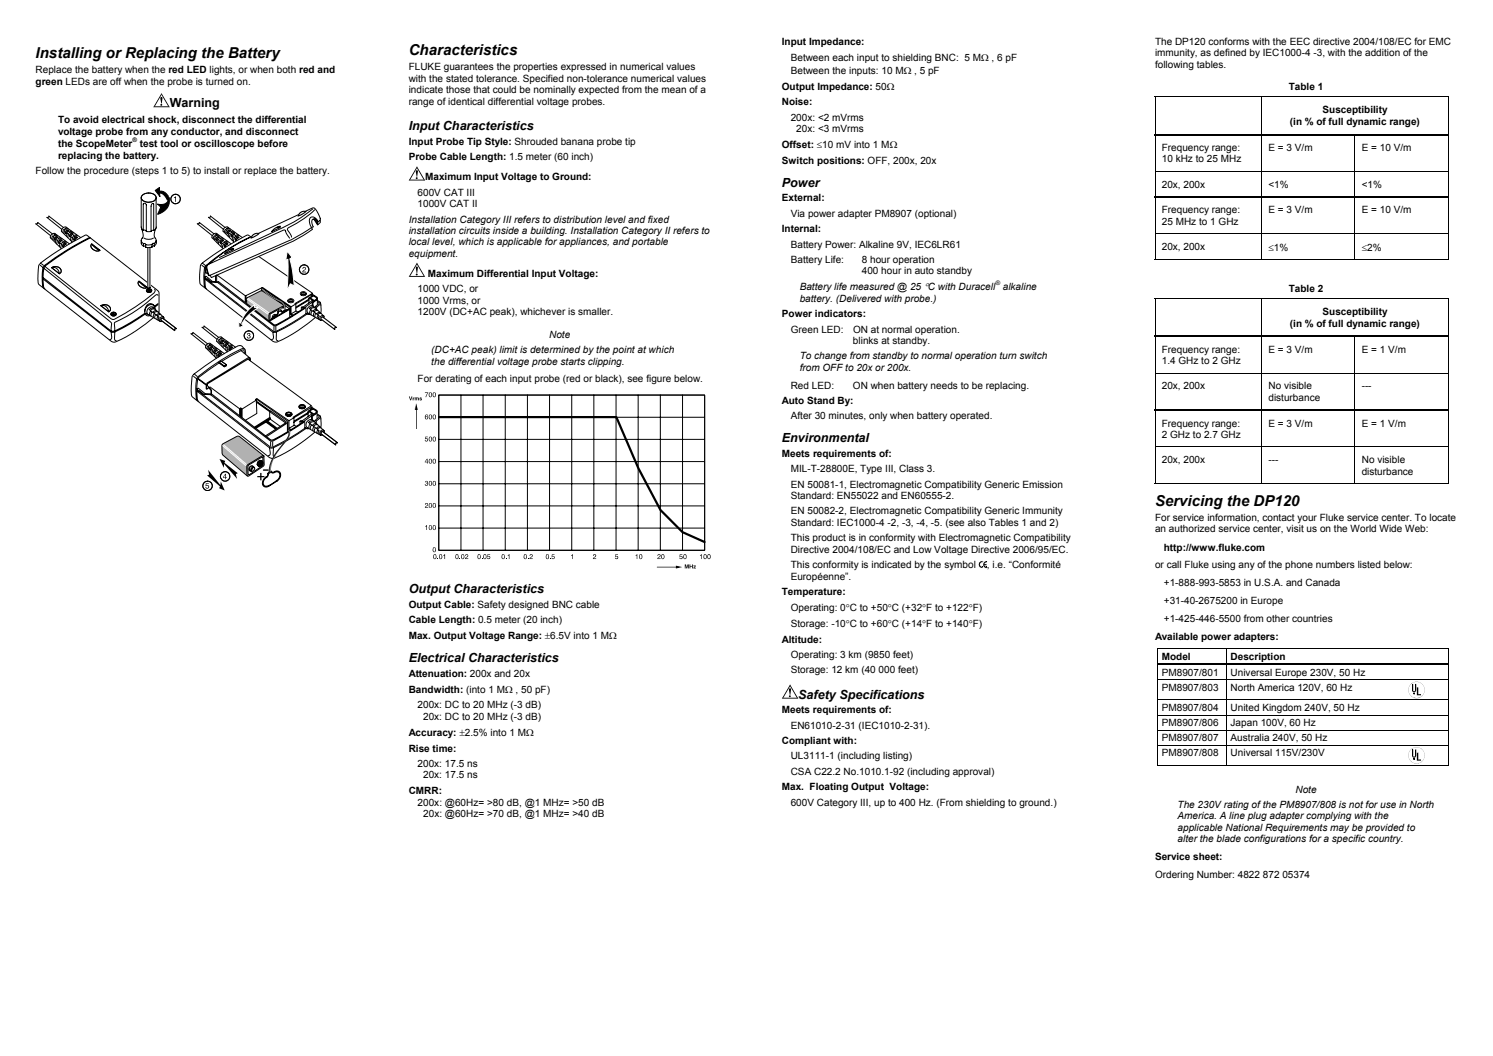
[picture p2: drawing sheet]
<svg xmlns="http://www.w3.org/2000/svg" width="420mm" height="297mm" viewBox="0 0 420 297" stroke-linecap="round" stroke-linejoin="round" font-family="sans-serif">
<defs><g id="words">
<g font-size="4.2">
<text x="10" y="16.2">Installing or Replacing the Battery</text>
<text x="115" y="15.5">Characteristics</text>
<text x="325" y="142.3">Servicing the DP120</text>
</g>
<g font-size="3.5">
<text x="47.8" y="30.2">Warning</text>
<text x="115" y="36.6">Input Characteristics</text>
<text x="220" y="52.5">Power</text>
<text x="220" y="124.5">Environmental</text>
<text x="115" y="166.8">Output Characteristics</text>
<text x="115" y="186.3">Electrical Characteristics</text>
<text x="224.7" y="196.5">Safety Specifications</text>
</g>
<g font-size="2.8">
<text x="220" y="12.7">Input Impedance:</text>
<text x="222.5" y="17.2">Between each input to shielding BNC: 5 MΩ , 6 pF</text>
<text x="325" y="12.6">The DP120 conforms with the EEC directive 2004/108/EC for EMC</text>
<text x="325" y="15.9">immunity, as defined by IEC1000-4 -3, with the addition of the</text>
<text x="10" y="20.5">Replace the battery when the red LED lights, or when both red and</text>
<text x="10" y="23.8">green LEDs are off when the probe is turned on.</text>
<text x="115" y="19.7">FLUKE guarantees the properties expressed in numerical values</text>
<text x="115" y="22.9">with the stated tolerance. Specified non-tolerance numerical values</text>
<text x="222.5" y="20.7">Between the inputs: 10 MΩ , 5 pF</text>
<text x="325" y="19.1">following tables.</text>
<text x="115" y="26.2">indicate those that could be nominally expected from the mean of a</text>
<text x="115" y="29.4">range of identical differential voltage probes.</text>
<text x="220" y="25.2">Output Impedance: 50Ω</text>
<text x="220" y="29.6">Noise:</text>
<text x="362.7" y="25.4">Table 1</text>
<text x="16.3" y="34.7">To avoid electrical shock, disconnect the differential</text>
<text x="222.5" y="33.9">200x: &lt;2 mVrms</text>
<text x="363" y="35.2">(in % of full dynamic range)</text>
<text x="372.2" y="31.9">Susceptibility</text>
<text x="16.3" y="38">voltage probe from any conductor, and disconnect</text>
<text x="16.3" y="41.3">the ScopeMeter</text>
<text x="39.4" y="41.3">test tool or oscilloscope before</text>
<text x="115" y="40.7">Input Probe Tip Style: Shrouded banana probe tip</text>
<text x="220" y="41.7">Offset: ≤10 mV into 1 MΩ</text>
<text x="224.1" y="37.1">20x: &lt;3 mVrms</text>
<text x="16.3" y="44.6">replacing the battery.</text>
<text x="115" y="45.1">Probe Cable Length: 1.5 meter (60 inch)</text>
<text x="220" y="46.1">Switch positions: OFF, 200x, 20x</text>
<text x="327" y="42.5">Frequency range:</text>
<text x="327" y="45.7">10 kHz to 25 MHz</text>
<text x="357" y="42.5">E = 3 V/m</text>
<text x="383.2" y="42.5">E = 10 V/m</text>
<text x="10" y="48.9">Follow the procedure (steps 1 to 5) to install or replace the battery.</text>
<text x="119.6" y="50.8">Maximum Input Voltage to Ground:</text>
<text x="327" y="52.7">20x, 200x</text>
<text x="357" y="52.7">&lt;1%</text>
<text x="383.2" y="52.7">&lt;1%</text>
<text x="117.5" y="55.1">600V CAT III</text>
<text x="117.5" y="58.3">1000V CAT II</text>
<text x="220" y="56.7">External:</text>
<text x="115" y="62.6">Installation Category III refers to distribution level and fixed</text>
<text x="115" y="65.8">installation circuits inside a building. Installation Category II refers to</text>
<text x="220" y="65.3">Internal:</text>
<text x="222.5" y="61">Via power adapter PM8907 (optional)</text>
<text x="327" y="60">Frequency range:</text>
<text x="327" y="63.3">25 MHz to 1 GHz</text>
<text x="357" y="60">E = 3 V/m</text>
<text x="383.2" y="60">E = 10 V/m</text>
<text x="115" y="69">local level, which is applicable for appliances, and portable</text>
<text x="222.5" y="69.6">Battery Power: Alkaline 9V, IEC6LR61</text>
<text x="327" y="70.3">20x, 200x</text>
<text x="357" y="70.5">≤1%</text>
<text x="383.2" y="70.5">≤2%</text>
<text x="115" y="72.2">equipment.</text>
<text x="120.4" y="77.9">Maximum Differential Input Voltage:</text>
<text x="222.5" y="73.9">Battery Life:</text>
<text x="242.5" y="73.9">8 hour operation</text>
<text x="242.5" y="77.2">400 hour in auto standby</text>
<text x="117.5" y="82.2">1000 VDC, or</text>
<text x="225.1" y="81.7">Battery life measured @ 25 °C with Duracell</text>
<text x="282.2" y="81.7">alkaline</text>
<text x="362.7" y="82.1">Table 2</text>
<text x="117.5" y="85.4">1000 Vrms, or</text>
<text x="117.5" y="88.6">1200V (DC+AC peak), whichever is smaller.</text>
<text x="220" y="89.3">Power indicators:</text>
<text x="225.1" y="84.9">battery. (Delivered with probe.)</text>
<text x="372.2" y="88.6">Susceptibility</text>
<text x="154.5" y="95.1">Note</text>
<text x="222.5" y="93.6">Green LED:</text>
<text x="240.1" y="93.6">ON at normal operation.</text>
<text x="363" y="91.9">(in % of full dynamic range)</text>
<text x="121.4" y="99.4">(DC+AC peak) limit is determined by the point at which</text>
<text x="225.1" y="101.1">To change from standby to normal operation turn switch</text>
<text x="240" y="96.8">blinks at standby.</text>
<text x="327" y="99.2">Frequency range:</text>
<text x="357" y="99.2">E = 3 V/m</text>
<text x="383.2" y="99.2">E = 1 V/m</text>
<text x="117.5" y="107.6">For derating of each input probe (red or black), see figure below.</text>
<text x="121.4" y="102.6">the differential voltage probe starts clipping.</text>
<text x="225.1" y="104.3">from OFF to 20x or 200x.</text>
<text x="327" y="102.4">1.4 GHz to 2 GHz</text>
<text x="220" y="113.7">Auto Stand By:</text>
<text x="222.5" y="109.3">Red LED:</text>
<text x="240" y="109.3">ON when battery needs to be replacing.</text>
<text x="327" y="109.5">20x, 200x</text>
<text x="357" y="112.7">disturbance</text>
<text x="357" y="109.5">No visible</text>
<text x="383.2" y="109.5">---</text>
<text x="222.5" y="118">After 30 minutes, only when battery operated.</text>
<text x="327" y="120">Frequency range:</text>
<text x="357" y="120">E = 3 V/m</text>
<text x="383.2" y="120">E = 1 V/m</text>
<text x="327" y="123.2">2 GHz to 2.7 GHz</text>
<text x="220" y="128.6">Meets requirements of:</text>
<text x="327" y="130.2">20x, 200x</text>
<text x="357" y="130.2">---</text>
<text x="383.3" y="130.2">No visible</text>
<text x="222.5" y="132.9">MIL-T-28800E, Type III, Class 3.</text>
<text x="222.5" y="137.2">EN 50081-1, Electromagnetic Compatibility Generic Emission</text>
<text x="383.2" y="133.5">disturbance</text>
<text x="222.5" y="140.4">Standard: EN55022 and EN60555-2.</text>
<text x="222.5" y="148">Standard: IEC1000-4 -2, -3, -4, -5. (see also Tables 1 and 2)</text>
<text x="222.5" y="144.7">EN 50082-2, Electromagnetic Compatibility Generic Immunity</text>
<text x="325" y="146.5">For service information, contact your Fluke service center. To locate</text>
<text x="325" y="149.8">an authorized service center, visit us on the World Wide Web:</text>
<text x="222.5" y="155.5">Directive 2004/108/EC and Low Voltage Directive 2006/95/EC.</text>
<text x="222.5" y="152.3">This product is in conformity with Electromagnetic Compatibility</text>
<text x="327.5" y="154.9">http://www.fluke.com</text>
<text x="222.5" y="159.8">This conformity is indicated by the symbol</text>
<text x="277.8" y="159.8">, i.e. “Conformité</text>
<text x="325" y="159.9">or call Fluke using any of the phone numbers listed below:</text>
<text x="220" y="167.4">Temperature:</text>
<text x="222.5" y="163">Européenne”.</text>
<text x="327.5" y="164.8">+1-888-993-5853 in U.S.A. and Canada</text>
<text x="115" y="170.9">Output Cable: Safety designed BNC cable</text>
<text x="222.5" y="171.9">Operating: 0°C to +50°C (+32°F to +122°F)</text>
<text x="327.5" y="169.8">+31-40-2675200 in Europe</text>
<text x="115" y="175.3">Cable Length: 0.5 meter (20 inch)</text>
<text x="115" y="179.9">Max. Output Voltage Range: ±6.5V into 1 MΩ</text>
<text x="222.5" y="176.5">Storage: -10°C to +60°C (+14°F to +140°F)</text>
<text x="325" y="179.9">Available power adapters:</text>
<text x="327.5" y="174.8">+1-425-446-5500 from other countries</text>
<text x="220" y="180.8">Altitude:</text>
<text x="222.5" y="185.1">Operating: 3 km (9850 feet)</text>
<text x="327" y="185.6">Model</text>
<text x="346.3" y="185.6">Description</text>
<text x="115" y="190.5">Attenuation: 200x and 20x</text>
<text x="222.5" y="189.4">Storage: 12 km (40 000 feet)</text>
<text x="327" y="190.1">PM8907/801</text>
<text x="346.3" y="190.1">Universal Europe 230V, 50 Hz</text>
<text x="115" y="195">Bandwidth: (into 1 MΩ , 50 pF)</text>
<text x="327" y="194.4">PM8907/803</text>
<text x="346.3" y="194.4">North America 120V, 60 Hz</text>
<text x="117.5" y="199.3">200x: DC to 20 MHz (-3 dB)</text>
<text x="119.1" y="202.5">20x: DC to 20 MHz (-3 dB)</text>
<text x="220" y="200.6">Meets requirements of:</text>
<text x="327" y="200">PM8907/804</text>
<text x="346.3" y="200">United Kingdom 240V, 50 Hz</text>
<text x="115" y="207.1">Accuracy: ±2.5% into 1 MΩ</text>
<text x="220" y="209.3">Compliant with:</text>
<text x="222.5" y="204.9">EN61010-2-31 (IEC1010-2-31).</text>
<text x="327" y="204.3">PM8907/806</text>
<text x="327" y="208.5">PM8907/807</text>
<text x="346.3" y="204.3">Japan 100V, 60 Hz</text>
<text x="346.3" y="208.5">Australia 240V, 50 Hz</text>
<text x="115" y="211.4">Rise time:</text>
<text x="117.5" y="215.7">200x: 17.5 ns</text>
<text x="222.5" y="213.6">UL3111-1 (including listing)</text>
<text x="327" y="212.8">PM8907/808</text>
<text x="346.3" y="212.8">Universal 115V/230V</text>
<text x="119.1" y="219">20x: 17.5 ns</text>
<text x="222.5" y="217.9">CSA C22.2 No.1010.1-92 (including approval)</text>
<text x="115" y="223.4">CMRR:</text>
<text x="117.5" y="226.6">200x: @60Hz= &gt;80 dB, @1 MHz= &gt;50 dB</text>
<text x="220" y="222.3">Max. Floating Output Voltage:</text>
<text x="222.5" y="226.6">600V Category III, up to 400 Hz. (From shielding to ground.)</text>
<text x="331.4" y="227.3">The 230V rating of the PM8907/808 is not for use in North</text>
<text x="364.6" y="223">Note</text>
<text x="119.1" y="229.8">20x: @60Hz= &gt;70 dB, @1 MHz= &gt;40 dB</text>
<text x="331.4" y="230.5">America. A line plug adapter complying with the</text>
<text x="331.4" y="233.7">applicable National Requirements may be provided to</text>
<text x="331.4" y="236.9">alter the blade configurations for a specific country.</text>
<text x="325" y="242">Service sheet:</text>
<text x="325" y="247">Ordering Number: 4822 872 05374</text>
</g>
<g font-size="1.8">
<text x="37.3" y="39.9">®</text>
<text x="280.1" y="80.3">®</text>
</g>
</g></defs>
<g fill="#000">
<path d="M45.3 26.4l.3 .1-2.1 3.6-.1-.2v.3h-.3l.2-.2 .1 .2-.1-.2z" fill-rule="evenodd"/>
<path d="M45.2 27.4l.3-.1 .2 .2-.2 1.6z" fill-rule="evenodd"/>
<path d="M45.5 26.2l.1 .2h-.3h.3l2.1 3.6-.3 .1-2.1-3.6h.3l-.3-.1z" fill-rule="evenodd"/>
<path d="M43.4 29.9h4.2l-.2 .2 .3-.1 .1 .2h-.2l.1-.2-.1 .2h-4.2z" fill-rule="evenodd"/>
<path d="M43.7 53.6l1.2-.9v1.1a2.6 2.6 0 0 1 2.5 1.3l-.3 1.2-1.1-1.6-1-.4v1z" fill-rule="evenodd"/>
<circle cx="45.4" cy="29.5" r=".27"/>
</g>
<g fill="none" stroke="#000" stroke-width=".28">
<path d="M39.7 55.6v8.3l.4 .7 .8 .2 .3 .3M40.1 54.9a2.62 2.62 0 0 1 3.8 .5l.1 .2a2.44 2.44 0 0 1-3.9 .7l-.4-.7zM41.2 57.6v7.5M41.2 57.6l-.5-.5-.4 .3v7.3M43.7 53.6l1.2-.9v1.1a2.6 2.6 0 0 1 2.5 1.3l-.3 1.2-1.1-1.6-1-.4v1zM43.9 55.6l.1 8.3-.2 .5-.5 .5M11.3 74.6l.7 .6M11.4 74a75.6 75.6 0 0 1 12.9-7.9l20.2 15.8 .3 .4-.1 5.6M11.4 74l-.5 .7-.2 2.4a4.6 4.6 0 0 0 .2 2.8l20.4 16.1 .6 .2a30.5 30.5 0 0 0 11.3-6.9M11.6 74.2l.6 .4M12.1 78.1l19 14.9 .7 .2a35.7 35.7 0 0 0 9-5.1h.5M12.1 78.5l19 14.8 .7 .2a36.9 36.9 0 0 0 9.1-5.2h.6"/>
<path d="M12.5 75.6l18.8 15.1 .1 .4-.1 1.9 .1 2.1-.5 .4M12.8 75l18.5 14.7 .8 .2a61.1 61.1 0 0 0 11.3-7.5l.2-.5-.1-.5M14.5 75.3a1.55 1.55 0 0 1 1.8-.3 1.55 1.55 0 0 1 .8 1.6l-.4 .4zM14.6 75.3a1.7 1.7 0 0 1 2.1 1.7M25.3 66.8h-.1a67 67 0 0 0-13 8.3 13.6 13.6 0 0 0-.1 5.8l.2 .1M25.5 67a64.3 64.3 0 0 0-12.9 8 11.3 11.3 0 0 0-.1 6.1l.1 .2M25.7 68.8l.1-.2 2.3 1.8a1.81 1.81 0 0 1-2.5-1.4zM25.8 68.7l1.6 1.4 .7 .3M39 79.2l.1-.1 2.3 1.8a1.81 1.81 0 0 1-2.5-1.5zM39.1 79.1l1.5 1.5 .8 .2M39.7 67.6a1.4 1.4 0 0 0 .7 1.7M39.8 64.2l.3 .9a2.34 2.34 0 0 1-.4 2.5l.2 .5 .5 .5"/>
<path d="M40.5 67a2.69 2.69 0 0 0 2.7 0M41 68.8l-.1-.3-.5 .1v.7M41 68.8v.7l-.1-.2h-.5M42.8 69.5l-1.8 .1M42.8 68.8v.7M42.8 68.8h-1.8M43.3 64.8v-7.5l-.3-.1-.4 .3-.1 .5v7.1M43.3 64.9l-.6-.1-.2 .3h-1.3M43.4 69.2h-.3l-.3 .3M43.4 68.5h-.4l-.2 .3M43.4 68.5v.7M43.9 64.2a2.82 2.82 0 0 0 .1 3.4l-.6 .9"/>
<path d="M44 67.6a1.43 1.43 0 0 1-.6 1.6M28.4 86a1.57 1.57 0 0 1 1.8-.2 1.57 1.57 0 0 1 .8 1.5l-.4 .4zM28.4 86a1.71 1.71 0 0 1 2.2 1.7M31.3 88.1a.75 .75 0 0 1 .8-.3 .75 .75 0 0 1 .5 .8 .75 .75 0 0 1-.8 .3 .75 .75 0 0 1-.5-.8zM31.7 88.6l-.3 .1M31.7 88.4l-.4 .1M31.8 88.3l.5 .2-.5 .3-.2-.2zM31.8 88.3v.4M32.1 88.3v.5M32.2 88.6l.4 .1M32.2 88.5h.4M32.7 88.3l-.9-.2-.6 .4"/>
<path d="M41.3 81.5a.68 .68 0 0 1 .9-.3 .68 .68 0 0 1 .3 .9 .71 .71 0 0 1-.8 .2 .71 .71 0 0 1-.4-.8zM41.6 81.5l-.4 .4M41.7 82l-.3 .1M41.8 81.8l-.5 .1M41.8 81.7l.5 .2-.5 .2-.2-.1zM41.8 81.7v.4M42.1 81.7v.5M42.1 88.7v-.7l.3-.6 .4 .3-.3 .6v.6M42.2 82l.4 .1M42.3 81.5l.4 .2M42.3 81.8l.3 .1M43.1 86.4l3 2.9"/>
<path d="M43.1 86.4a1.29 1.29 0 0 0-1.5 .5 1.29 1.29 0 0 0 0 1.5l3.6 2.1M43.2 89.3v-.7l.3-.4 .4 .3-.3 .5v.5M43.3 86.7h-.7l-.6 .4 .3 .2a1.24 1.24 0 0 1 1.3-.3M43.5 86.1a1.44 1.44 0 0 0-1.7-.6 1.44 1.44 0 0 0-1 1.5l-.1 .7M43.6 86.9a1.3 1.3 0 0 0-1.1-1.2 1.3 1.3 0 0 0-1.4 .8 1.31 1.31 0 0 0-.3 1.6 1.31 1.31 0 0 0 1.5 .7M44.1 87.4h-.5l-.6 .4 .3 .3 .5-.4h.6M44.2 90v-.6l.3-.4 .3 .3-.2 .4v.4M44.5 83.1l-.5-.2a45.7 45.7 0 0 1-11.8 7.9v4.7l.5 .3M44.5 85.4l-1.2 1.1M44.5 85.7l-1.1 1M45 88.2l-.5 .1-.5 .3 .3 .3 .5-.4h.5M45.4 89.6l.4-.1 3.8 2.9-.5 .2 .1 .4-3.9-2.9z"/>
<path d="M46.1 89.8a.63 .63 0 0 0-.6-.7 .63 .63 0 0 0-.6 .8l.2 .4 .5 .1"/>
</g>
<path d="M44.3 57.4a2.2 2.2 0 0 0 3.2-1.9 3.9 3.9 0 0 1-3.1 4.8l.8-2z" fill-rule="evenodd" fill="#000" stroke="#000" stroke-width=".28"/>
<path d="M41.4 77.8h.9v3.6h-.9z" fill="#fff"/>
<path d="M41.6 69.7v11.5M42.2 69.5v11.4M41.6 81.1l.1 1M42.2 80.8l-.1 1.3-.2-1.1-.1 1.1-.2-1.1M42.3 80.9l-.1 1" fill="none" stroke="#000" stroke-width=".28"/>
<path d="M69.5 83.8l4.1-2 6.6 4.4-4.1 2.1-.1 1.8-.3 .1-6.3-4.8z" fill-rule="evenodd" fill="#b3b3b3"/>
<g fill="none" stroke="#000" stroke-width=".28">
<path d="M85.9 59.5l2.5-1 .8 .9 .9 2M88 58.8a38.9 38.9 0 0 1-8.4 5.2l-17.8 8.4M88.5 59a32.9 32.9 0 0 1-7.6 5.3v.4l1.2 2M56.8 74.6l.7 .6M57.2 74.2l.6 .4M57.6 77.9l.4-.2 1.8 1.5h1.7l15.7 12.2 .7-.1 3.9-2.3 6.1-4M57.7 78l.3 .3-.4 .1 .2 2.4 .3 .5M57.8 76l-.2 2.5 19 14.8 1.2 .1a55 55 0 0 0 8.6-5.1l.7 .1M58 75.4l-.3 .2M58.1 74.9l-.3 .6M58.1 75.5l-.4 .1 .1 .7 .2 .6 .4-.1M58.2 74.5l-.2 .1a2.39 2.39 0 0 0-.6 2.1l.1 3.5 .3 .8"/>
<path d="M59.5 79.4l-1.2-1-.3 .1 19.3 14.8a38.8 38.8 0 0 0 8.9-5.1l.3 .2M59.8 79.2l-.3 .2 1.7 .1 15.9 12.1h.7l2.1-1.2 6.2-3.8M60.7 77.6v1.6M61 77.3v1.9M61.1 77.4l8 5.8 4.8-2.3 8 5.4v2l.6 .3M61.5 79.3l-.3 .2M63.8 70.8l.9-.6 .9 .1-2.3 1.1zM64.7 70.2l1-.3-.1 .3M70.5 66.7a47.5 47.5 0 0 0-12.4 8l.1 1.6 .4 1.1 .1-.1M70.7 66.7l-.9-.6a60.5 60.5 0 0 0-13.3 8.4l-.3 2.6a3.8 3.8 0 0 0 .3 3l20.3 15.9 1 .2a39.9 39.9 0 0 0 10.9-6.9M70.9 66.5a44.8 44.8 0 0 0-12.4 7.9M71 66.2l.8-.5h1.1l-1.6 1-.7 .2z"/>
<path d="M72.8 72.1l15.2 10.4-5 2.9 .3 .1v2l.6 .3M77 64.6l.9-.6 .9 .1-2.4 1.1zM77.8 64l1.1-.4-.1 .4M84.1 60.3l-11.4 5.4M84.3 60l.8-.5h1l-1.6 1-.7 .2zM88.2 63.8l-6.2 3.6-23.1 10.2a3.7 3.7 0 0 1-.6-2.8l.3-.4 21.3-9.7h.4l1.2 2.3M88.3 61.6l1.1 1.7 .1-.2-.9-1.5M89.4 62.4a1.34 1.34 0 0 0-.8-1.2 1.34 1.34 0 0 0-1.4 .3v1.3l.7 1.7-2.5 1.7-2.9 1.7-23 10.2-.4-.7M89.5 62.4a.88 .88 0 0 0-.9-.8 .88 .88 0 0 0-.9 .8l.4 1.4M90 62l.2 .5-.7 .6M90.1 61.4l.1 .3-.6 .7M67.8 98.6l2.5 2"/>
<path d="M68.8 99.4l-.2-.9h-.5l-5.7 3.1M68.9 98.2l-.8-.9h-1.1a78.4 78.4 0 0 0-12.4 7.9M69 83.3v1.7M69.1 99.6l-.2-1.4-.8-.1a52.7 52.7 0 0 0-12.7 8.3 14 14 0 0 0 0 6.1l.2 .2M69.2 83.3v1.5M69.4 85.3v-1.3l.2-.3 4-1.9 6.4 4.1 .2 .2v1.1M73.6 81.2l.2-.1 7.8 5.3v2l.6 .4M73.6 81v.8M76.1 83.4h.3l5.2 3.6-5.7 3.4M76.8 93.6l.2 1.5-.6 .4M77.1 91.8v1.2M77.6 91.8v1.2"/>
<path d="M77.6 88.6l-.2-.2-.4 .2-.4 .7M77.8 93.7v1.8l.4 .3M78.4 87.7a1.59 1.59 0 0 1-1.4 1.5l-.4 .5M79 87.2l-.4 .1-.4 .3M80 86.2l-3.9 2.1-.1 1.7M80.2 86.1h-.6l-3.8 2.1-.1 1.8M80.7 87.3l-1.3 .5-.4-.4M80.8 87.2h-.6l-.7 .4-.5-.4-.2 .3-.6 .2-.1 .6a2.64 2.64 0 0 0-1.6 1.4M81.1 84.3a.84 .84 0 0 1 .9-.3 .84 .84 0 0 1 .6 .8 .83 .83 0 0 1-.9 .3 .83 .83 0 0 1-.6-.8zM81.3 84.4a.64 .64 0 0 1 .7-.3 .64 .64 0 0 1 .4 .6l-.3 .2-.7-.1zM81.3 84.8l.6-.2 .5 .2M81.3 86.9l-5.6 3.3"/>
<path d="M81.5 86.9v2.3M82.7 84.6a.88 .88 0 0 1-.8 .6 .88 .88 0 0 1-.9-.6M83.3 87.5l-1.4 .8M84.6 82.4a.82 .82 0 0 1 .9-.4 .82 .82 0 0 1 .6 .8 .82 .82 0 0 1-.9 .3 .82 .82 0 0 1-.6-.7zM84.8 82.4a.66 .66 0 0 1 .7-.2 .66 .66 0 0 1 .4 .5l-.3 .2-.7-.1zM84.8 86.4v.7M84.8 82.8l.6-.2 .5 .2M85.6 86.6l-.5-.3-.3 .1 .6 .4M85.9 86.4l.2 .2v1.6M86.1 88.2l.8 .1M86.2 82.6a.87 .87 0 0 1-.8 .6 .87 .87 0 0 1-.9-.6M86.9 84.4l-3.7 2.3"/>
<path d="M86.9 83.8v1.4M86.9 84.1l-3.6 2.3M87.2 88.3v-.7l.3-.5 .4 .3-.3 .5v.7M87.3 83.8l.9-.6 .9 .8-.6 .5zM87.7 83.3v-.5l-5.8 3.5M87.9 85v1M87.9 85l.2 .2v.8M87.9 84.5l-2.6 1.9M88 82.5v.7M88 82.8l1.3 1-.1 .5-1.1 .8M88 83.1l-1.1 .7 1.4 .9-.4 .3M88.2 89v-.7l.3-.4 .4 .3-.3 .4v.6"/>
<path d="M88.4 86.3l-1.1 .2-.3 .2 .4 .3a1.24 1.24 0 0 1 1.3-.4M88.8 86.2l-.1 .4M89.1 87.1h-.5l-.6 .4 .4 .3 .5-.4h.5M89.3 89.6l.2-1 .4 .3-.3 .4 .1 .5M89.3 83.9v1.8M89.4 84.8l.5 .5-1.1 .9 .3 .2M89.4 84.6a1.26 1.26 0 0 1 .9 1.3M90 84.9l.2 .6-1.1 .9-.1 .5M90.1 87.9h-.6l-.4 .4 .3 .2 .4-.3h.5M90.3 85.7v2.3M90.4 89.3l.5-.1 3.8 2.9-.6 .1 .1 .5-3.8-2.9zM91.2 88.9l-3.1-2.8a1.28 1.28 0 0 0-1.5 .4 1.28 1.28 0 0 0 .1 1.6l3.5 2"/>
<path d="M91.2 89.5v-.3a.65 .65 0 0 0-.8-.4 .65 .65 0 0 0-.4 .8l.1 .4 .6 .1M54.5 105.9l.7 .5M54.6 105.2l-.6 .8a13 13 0 0 0 0 5.5l21.9 17.2 1 .3a42.5 42.5 0 0 0 11.7-7.4M54.9 105.3l.6 .6M55.4 110l20.3 15.8 .7 .2h.5a65.5 65.5 0 0 0 9.2-5.5l.8 .1M55.4 109.5l.4 .3-.4 .1v1.1l.1 1.2 .4 .8M55.4 109.4l.4-.2 1.9 1.5 1.8 .1 16.6 12.8 .4 .2a57.5 57.5 0 0 0 11.2-6.9M55.6 106.6l2.4 1.7v1.1l.2 .1 .5-.5 .7 .8v1.1M55.7 106.4l2.4 1.8 .2 1.1M57.4 111l-1.3-1.1-.3 .1 20.3 15.8 .8-.1 2.3-1.2 6.7-4.1 .3 .2M57.4 110.9l1.9 .1 16.7 12.9 .4 .2 2.8-1.4 6.6-4.1M57.7 110.7l-.3 .2"/>
<path d="M58.2 108.3l.7 .7M58.7 109.1l.1-.2 .7 .8v1.1l-.3 .3M59.1 108.8l8.3 6.2M61.6 102.1l-5.9 4.4-.3 3.5M61.6 102.1l1.5 1.1v-.3M61.6 101.9v.2M61.7 101.9l.5-.3 1.5 1-.6 .4zM63.7 102.6v.3l-.5 .3M67.4 115l.3-.2 .4 .2v2.5M67.4 115v1.9M67.7 117.2l.1-2.1 .1 2.2M67.8 114.8v.4"/>
<path d="M69.1 118.2l3.2-1.9-.2-3.8-.2-.1 .4-.3 9 6.2v2.2l.6 .4M69.8 101l17.8 13.1-5.1 3.3 .2 .1v2.1l.7 .4M70.2 101.3v-.4l-.4 .1-11.3 6.9-.2 .6M70.5 101.5l-.1-.8-.6-.1-11.5 7.1-.1 .5M72.1 112.8l3.9 2.8M72.1 113.1l3.8 2.7M72.2 112.5l-4.1 2.6M72.3 112.1v.3M74.8 118.7l-2.8 1.8M74.9 118.4l-3.1 1.9M75 118.3l3 2.2M75.1 118.3l1-.7-.2-.1-4.4 2.7"/>
<path d="M75.9 115.8v1.6M76.1 117.9l2.7 2M76.1 117.6v.3l-.8 .5M80.5 116.3a.88 .88 0 0 1 .9-.4 .88 .88 0 0 1 .7 .8 .88 .88 0 0 1-1 .4 .88 .88 0 0 1-.6-.8zM80.7 116.7l.6-.1 .5 .1M80.8 116.2l.5-.1 .6 .2a.63 .63 0 0 1-.6 .6 .63 .63 0 0 1-.6-.6zM82.1 116.5a.91 .91 0 0 1-.8 .7 .91 .91 0 0 1-.9-.6M82.8 119.6l-1.5 .9M84.2 114.2a.87 .87 0 0 1 1-.4 .87 .87 0 0 1 .6 .8 .88 .88 0 0 1-.9 .3 .88 .88 0 0 1-.7-.7zM84.4 114.2a.7 .7 0 0 1 .7-.3 .7 .7 0 0 1 .6 .6 .7 .7 0 0 1-.8 .3 .7 .7 0 0 1-.5-.6zM84.4 118.5v.7M84.5 114.6l.5-.2 .6 .2"/>
<path d="M85.2 118.7l-.5-.4-.3 .2 .6 .3M85.5 118.5l.3 .2v1.6M85.9 114.4a.92 .92 0 0 1-.9 .6 .92 .92 0 0 1-.9-.6M86.7 116.4l-4 2.4M86.7 116l-3.9 2.4M86.7 115.7v1.5M87.6 115.2v-.6l-6.3 3.7M87.7 116.9v1.1M87.7 116.9l.2 .2v.9M87.8 116.4l-2.8 2M87.8 114.3v.8M87.8 114.6l1.3 .8 .2 .4a1.95 1.95 0 0 1-1.3 1.3"/>
<path d="M87.8 115l-1.1 .7 1.4 .9-.4 .3M88 118.1l3.2 3.1M88 118.1a1.38 1.38 0 0 0-1.6 .5 1.38 1.38 0 0 0 0 1.7l3.8 2.1M88.1 115.1l.9 .6-.6 .8-1.3-.8 1-.6M88.3 118.4l-.4-.1-.8 .3-.3 .2 .4 .3a1.33 1.33 0 0 1 1.4-.4M88.6 118.3l-.1 .3M89.1 119.2h-.7l-.5 .4 .3 .3a.9 .9 0 0 1 1.1-.4M89.2 115.7v2.1M89.3 116.7l.5 .6-1.1 .9 .3 .2M89.3 116.5l.9 .6 .1 .8M89.9 116.9l.3 .6-1.2 .9-.1 .6M90.3 117.8v2.4"/>
<path d="M74.6 122.7l5.8-3.7-4.6-3.2 .3-.3 4.9 3.4-6 3.9M74.9 134.1a1.6 1.6 0 0 0-1.1 1.3 1.6 1.6 0 0 0 .8 1.6l1-.2 2.4-1.5M75.5 133.3l-.3 .9a1.49 1.49 0 0 0-.5 2.6l.9-.2M75.9 126.1l.2 1.3a.62 .62 0 0 1-.6 .8M76.2 124.3v1.2M76.4 132.8a.57 .57 0 0 0 .9 .1M76.4 132.5l-.6 .2-.4 .5M76.7 124.3v1.2M77 126.2l-.1 1.9 .5 .4M77.2 132.7a1.24 1.24 0 0 1 1.7 .4 1.24 1.24 0 0 1-.3 1.7l-.6 .5M77.2 132.7l-.5 .2-.3-.3-.4 .4-.6 .2-.1 .6-.4 .3M77.3 132.9a1.05 1.05 0 0 1 1.4 .3 1.05 1.05 0 0 1-.3 1.5l-.5 .4"/>
<path d="M77.8 120.6l-3-2.2v.3l2.8 2M77.9 135.1l-2.3 1.5M85.8 120.4l.8 .1M86.9 120.5l.1-.7 .3-.6 .4 .3-.3 .6v.7M88.1 121.2v-.7l.3-.5 .4 .3-.3 .5v.6M89.2 121.9v-.6l.3-.4 .3 .3-.2 .4v.5M90.1 120.1h-.6l-.5 .4 .3 .2 .5-.3h.5M90.4 121.6l.5-.2 4.1 3.1-.6 .2 .1 .5-4.1-3.2zM91.2 121.8l.1-.4a.74 .74 0 0 0-1.2-.2 .74 .74 0 0 0 .1 1.2h.5"/>
<circle cx="49.4" cy="56" r="1.34"/>
<circle cx="85.6" cy="75.8" r="1.33"/>
<circle cx="70" cy="94.4" r="1.34"/>
</g>
<path d="M63.8 70.8l.9-.6 .9 .1-2.3 1.1zM71 66.2l.8-.5h1.1l-1.6 1-.7 .2zM77 64.6l.9-.6 .9 .1-2.4 1.1zM84.3 60l.8-.5h1l-1.6 1-.7 .2zM81.1 84.3a.84 .84 0 0 1 .9-.3 .84 .84 0 0 1 .6 .8 .83 .83 0 0 1-.9 .3 .83 .83 0 0 1-.6-.8zM81.3 84.4a.64 .64 0 0 1 .7-.3 .64 .64 0 0 1 .4 .6l-.3 .2-.7-.1zM84.6 82.4a.82 .82 0 0 1 .9-.4 .82 .82 0 0 1 .6 .8 .82 .82 0 0 1-.9 .3 .82 .82 0 0 1-.6-.7zM84.8 82.4a.66 .66 0 0 1 .7-.2 .66 .66 0 0 1 .4 .5l-.3 .2-.7-.1zM90.4 89.3l.5-.1 3.8 2.9-.6 .1 .1 .5-3.8-2.9z" fill="none" stroke="#b3b3b3" stroke-width=".28"/>
<path d="M69.6 84.1l5.8 4.2M69.8 83.9l5.8 4.1" fill="none" stroke="#fff" stroke-width=".28"/>
<path d="M73.6 81.5l6.2 4.1 .3 .4a1.3 1.3 0 0 1-1.3 .9l-.3 .6" fill="none" stroke="#000" stroke-width=".31"/>
<path d="M73.8 81.3l2.2 2 3.2 1.6a1.34 1.34 0 0 1 .7 1.9h-1l-.2 .6" fill="none" stroke="#808080" stroke-width=".31"/>
<g fill="#000" stroke="#fff" stroke-width=".28">
<path d="M70 87.1l1.6-1.4v.7l1.1 .2-2 1.3-1.7 1.8-1 1.5 .6 .5-1.3 .5-.1-1.8 .5 .5 .8-1.9z" fill-rule="evenodd"/>
<path d="M80.8 70.6l1.4 1.8-.6 .4 .6 2.8 .6 4.8-1.1-.6-.9 2.1 .2-4.5v-4.5l-.6 .4z" fill-rule="evenodd"/>
</g>
<g fill="#000">
<path d="M48.9 55.5l.6-.3v1.6h-.2v-1.1h-.4z" fill-rule="evenodd"/>
<path d="M85.2 75.2l.6-.1 .3 .3-.1 .4-.7 .6h.8v.2h-1l.1-.4 .7-.7-.3-.2-.5 .3z" fill-rule="evenodd"/>
<path d="M69.6 93.8a.44 .44 0 0 1 .7-.1 .44 .44 0 0 1 0 .7 .52 .52 0 0 1-.1 .9 .52 .52 0 0 1-.7-.6h.2v.3h.5a.3 .3 0 0 0 0-.4 .3 .3 0 0 0-.3-.1l.3-.5-.2-.2-.5 .4z" fill-rule="evenodd"/>
</g>
<g fill="#b3b3b3">
<path d="M74 129.5l.3-.1-.1 1.6-2.2 1.6-.1-.2 2.1-1.6z" fill-rule="evenodd"/>
<path d="M62.7 124.8l3.9-2.1 .8 .1 6.8 5.5 .1 1.2-.3 .1-.1-.9-.2-.2-3.7 2.3-.2 .6 .1 2.1 2.1-1.3v.3l-2.3 1.4-7.1-6.1-.1-2.5z" fill-rule="evenodd"/>
</g>
<g fill="none" stroke="#000" stroke-width=".28">
<path d="M10 62.9l4.2 3.4M10.6 62.6l4.1 3.2M10.7 62.6l-.1 .3-.5 .1M13.2 61.1l4.2 3.4M13.7 60.8l4.2 3.2M13.8 60.8v.3l-.6 .1M14.2 66.9l3 2.9M14.2 67a1.02 1.02 0 0 1 1.3-1.3l4 2.9M14.6 67.1l.3-.8 .3 .2-.3 1M15.5 66.8l.5-.2 .3 .2-.5 .3-.3 .5-.3-.2zM15.6 68.3l.3-.9 .4 .2-.3 1.1M15.8 66l-.7 .1 .4 .2 .6-.1"/>
<path d="M16.6 67.7l.6-.2 .3 .1-.5 .3-.3 .6-.3-.2zM16.7 69.4l.4-1 .3 .3-.3 1.1M17 66.9l-.7 .2 .3 .2 .8-.1M17.3 65.1l3 3M17.4 64.5l-.1 .7M17.7 65.3l.3-.8 .3 .2-.3 1M17.8 68.7l.6-.2 .3 .1-.9 .8-.2-.1zM17.9 64l-.5 .5M18.4 67.8l-.9 .3 .3 .3 .9-.3M18.6 65l.5-.2 .3 .2-.5 .3-.3 .5-.2-.2zM18.6 63.9l4 2.9M18.6 63.9l-.7 .1"/>
<path d="M18.8 66.5l.3-.9 .3 .2-.3 1.1M18.9 64.1l-.6 .2 .3 .2 .7-.1M19.8 65.9l.5-.2 .3 .1-.5 .3-.3 .6-.3-.2zM19.9 67.6l.3-1 .4 .3-.4 1.1M20.2 65.1l-.7 .2 .3 .2 .7-.1M20.9 66.9l.6-.2 .3 .1-.8 .8-.3-.1zM21.6 66l-1 .3 .3 .3 1-.3M55.5 62.9l4.2 3.4M56.1 62.5l4.1 3.3M56.1 62.6v.3l-.5 .1M59.2 60.7l4.1 3.3M59.3 60.8l-.1 .3-.5 .1 4.1 3.3"/>
<path d="M59.7 66.9l3 2.9M59.7 66.3v.6M60.1 67.1l.3-.8 .2 .2-.2 1M60.2 65.8l-.5 .5M60.9 66.8l.6-.3 .3 .2-.9 .8-.2-.1zM60.9 65.7l4.1 2.8M61 65.7l-.8 .1M61.1 68.3l.3-1 .4 .3-.3 1M61.2 65.9l-.6 .2 .3 .2 .7-.1M62.1 67.7l.6-.3 .2 .2-.8 .8-.2-.2zM62.2 69.4l.4-1 .3 .2-.3 1.2M62.5 66.8l-.7 .3 .3 .2 .8-.2"/>
<path d="M62.8 65.1l3 2.9M63.2 65.3l.3-.8 .3 .2-.3 1M63.3 68.7l.5-.3 .3 .2-.5 .3-.3 .5-.2-.2zM63.3 64l.7-.2 4.1 3M63.3 64a.94 .94 0 0 0-.5 1.1M63.9 67.8l-1 .3 .3 .3 1-.3M64.1 65l.5-.3 .3 .2-.5 .3-.3 .5-.3-.1zM64.2 66.5l.4-.9 .3 .2-.3 1M64.4 64.1l-.7 .2 .4 .2 .6-.1M65.2 65.9l.6-.3 .3 .2-.5 .3-.3 .5-.3-.2zM65.3 67.6l.4-1 .3 .2-.3 1.2M65.6 65l-.7 .3 .3 .2 .8-.2"/>
<path d="M66.4 66.9l.6-.3 .3 .2-.6 .3-.2 .5-.3-.2zM67.1 66l-1.1 .3 .4 .3 .9-.3M53.7 93.9l4.2 3.3M54.3 93.5l4.1 3.2M54.3 93.5v.3l-.5 .1M56.8 92.1l4.2 3.3M57.4 91.7l4.1 3.2M57.5 91.7l-.1 .3-.5 .1M57.9 97.8l3 3M58.3 98.1l.3-.9 .2 .3-.2 .9M58.4 96.7l.7-.2 4.1 3M58.4 96.7l-.5 .5v.7"/>
<path d="M59.1 97.7l.6-.2 .3 .2-.9 .8-.2-.2zM59.3 99.2l.3-.9 .4 .2-.3 1.1M59.4 96.9l-.6 .1 .3 .3 .7-.2M60.3 98.6l.6-.2 .2 .2-.8 .8-.2-.2zM60.7 97.8l-.7 .2 .3 .3 .8-.2M61 96l3 3M61.1 95.4l-.1 .7M61.4 96.3l.3-.9 .3 .3-.3 .9M61.5 99.6l.5-.2 .3 .1-.8 .9-.2-.2zM61.5 94.9l-.4 .5M62.1 98.8l-1 .3 .3 .2 1-.3M62.3 95.9l.5-.2 .3 .2-.5 .3-.3 .5-.3-.2z"/>
<path d="M62.3 94.8l4 2.9M62.3 94.8l-.8 .1M62.4 97.4l.4-.9 .3 .3-.3 1M62.6 95.1l-.7 .1 .4 .3 .6-.2M63.4 96.8l.6-.2 .3 .2-.5 .3-.3 .5-.3-.2zM63.5 98.5l.4-1 .3 .3-.3 1.1M63.8 96l-.7 .2 .3 .3 .8-.2M64.6 97.8l.6-.2 .3 .1-.6 .3-.2 .6-.3-.2zM65.3 97l-1 .3 .3 .2 .9-.3M60.4 100.3l.4-1 .3 .3-.3 1.1M72.1 112.5l.2-.1 8.7 6.1v2.1l.6 .4M80.9 119v2.5"/>
<path d="M70.9 131.5l.2-.1a.56 .56 0 0 1 .4 .9 .56 .56 0 0 1-.9-.1zM70.9 131.6a.53 .53 0 0 1 .8 .4 .53 .53 0 0 1-.7 .5l-.4-.3zM71 131.4v.5l-.4 .4M71.1 131.2l.5 .3M71.1 131.2a.72 .72 0 0 0-.8 .2 .72 .72 0 0 0 0 .9l.4 .2M71.4 131.4a.69 .69 0 0 0-1.2 0 .69 .69 0 0 0 .4 1.1M72.4 130.7h.3M72.7 130.7l.4 .4M72.7 130.1l-.2 .5M72.9 130.2l-.2-.3 .1-.1 .3 .2 .4-.2-.1 .7-.6 .3M72.9 131l.2 .2M72.9 129.9a.65 .65 0 0 1 1-.1 .65 .65 0 0 1-.1 1 .64 .64 0 0 1-.6 .5 .64 .64 0 0 1-.6-.5"/>
<path d="M72.9 130.2l-.1 .4M73.2 131.1v.2M73.3 129.9a.63 .63 0 0 1-.2 .6 .63 .63 0 0 1-.7 .1M73.4 129.5l.4 .2M73.4 129.5a.89 .89 0 0 0-.9 .5 .89 .89 0 0 0 .2 1.1M73.5 129.6v.2M73.6 130.9l-.4 .2 .5-.2M73.7 129.8l.2 .4M73.7 129.7l.2 .5M73.7 130.3v.3M73.7 130.3h.2M73.9 130.2h.1"/>
<path d="M74 128.6v2.3l-3.8 2.6h-.3l-.1-2.5 3.9-2.4 .3 .1M74 130.4l-.1-.1v.4M74.2 128.2l-6.9-5.5-.7 .1-4.1 2.3v2.3l.2 .6 6.9 5.9M74.3 128.3v2.6l-4.3 3h-.4l-.2-2.6 .4-.6 4.1-2.6 .4 .2"/>
<circle cx="58.4" cy="136.7" r="1.33"/>
<circle cx="63.3" cy="134" r="1.33"/>
</g>
<path d="M62.7 125.4l6.4 5.5M63 125.1l6.3 5.5" fill="none" stroke="#fff" stroke-width=".28"/>
<path d="M70.9 131.5l.2-.1a.56 .56 0 0 1 .4 .9 .56 .56 0 0 1-.9-.1zM70.9 131.6a.53 .53 0 0 1 .8 .4 .53 .53 0 0 1-.7 .5l-.4-.3z" fill="none" stroke="#b3b3b3" stroke-width=".28"/>
<path d="M81 120.8a1.6 1.6 0 0 1 0 2.5l-3.3 4.4a9.4 9.4 0 0 0-1.6 5.1" fill="none" stroke="#808080" stroke-width=".31"/>
<path d="M81 121.1a1.88 1.88 0 0 1-.3 2.6l-1.6 1.9a11.4 11.4 0 0 0-3.4 7.4" fill="none" stroke="#1a1a1a" stroke-width=".31"/>
<g fill="#000">
<path d="M57.9 135.9h.9v.2h-.7l-.1 .4a.53 .53 0 0 1 .8 .3 .53 .53 0 0 1-.4 .7 .53 .53 0 0 1-.6-.5l.5 .3 .3-.4-.3-.3-.5 .2z" fill-rule="evenodd"/>
<path d="M58.6 132.1l3.4 4.4 .1-1.1 1.1 2.6-1.5-.6 .2-.6-3.6-3.1 .6-.2z" fill-rule="evenodd"/>
<path d="M63.4 133.3h.2v.9h.2l-.2 .2v.4h-.2v-.4h-.2v-.2h.2v-.7l-.2 .4z" fill-rule="evenodd"/>
<path d="M63.2 133.6l-.3 .6 .3 .2h-.5z" fill-rule="evenodd"/>
<path d="M61.8 129.1l1.6 .5-.2 .6 3.7 2.9-.5 .2 .3 1.4-3.6-4.2-.1 1.1z" fill-rule="evenodd"/>
<path d="M73.2 133h.4v.9h.8v.3h-.8v.9h-.4v-.9h-.8v-.3h.8z" fill-rule="evenodd"/>
</g>
<path d="M74.2 132.2h1.2" fill="none" stroke="#000" stroke-width=".39"/>
<path d="M75.6 132.9l.8-.4-.4 .5-.6 .2z" fill-rule="evenodd" fill="#1a1a1a"/>
<g fill="#000">
<path d="M399.1 193.4v1.9zM399.1 211.8v1.9z"/>
<path d="M117.2 47l.2 .1-2.1 3.6-.1-.2v.3h-.2l.1-.2 .1 .2-.1-.2z" fill-rule="evenodd"/>
<path d="M117.1 47.9h.3l.2 .3-.2 1.5-.4-1.3z" fill-rule="evenodd"/>
<path d="M117.3 46.8l.1 .2h-.2h.2l2.1 3.6-.2 .1-2.1-3.6h.2l-.2-.1z" fill-rule="evenodd"/>
<path d="M115.2 50.5h4.2l-.1 .2 .2-.1 .1 .2h-.2l.1-.2-.1 .2h-4.2z" fill-rule="evenodd"/>
<path d="M117.2 74.1l.2 .1-2.1 3.6-.1-.2v.3h-.2l.1-.2 .1 .2-.1-.2z" fill-rule="evenodd"/>
<path d="M117.1 75h.3l.2 .2-.2 1.6-.4-1.3z" fill-rule="evenodd"/>
<path d="M117.3 73.9l.1 .2h-.2h.2l2.1 3.6-.2 .1-2.1-3.6h.2l-.2-.1z" fill-rule="evenodd"/>
<path d="M115.2 77.6h4.2l-.1 .2 .2-.1 .1 .2h-.2l.1-.2-.1 .2h-4.2z" fill-rule="evenodd"/>
<path d="M115.1 111.5h.2l.3 .9 .2-.9h.2l-.3 1.1h-.2z" fill-rule="evenodd"/>
<path d="M116.1 111.8l.2 .2 .3-.2-.2 .8h-.3z" fill-rule="evenodd"/>
<path d="M116.7 111.8h1.1l.1 .8h-.3l-.1-.6-.1 .6h-.2l-.1-.6-.2 .6h-.2z" fill-rule="evenodd"/>
<path d="M117.1 114.5h.2v6.2h-.2z" fill-rule="evenodd"/>
<path d="M117.2 113.5l-.4 1.8 .4-1.8 .4 1.8h-.8z" fill-rule="evenodd"/>
<path d="M118.1 111.9h.5l.1 .2-.5-.1 .5 .2v.4h-.6l-.1-.2h.6l-.5-.2z" fill-rule="evenodd"/>
<path d="M119.6 110.4h.9l-.6 1.3h-.2l.1-.3 .5-.8h-.7z" fill-rule="evenodd"/>
<path d="M120.1 117.1l.3 .1 .1 .3-.1 .4-.3 .1 .2-.5z" fill-rule="evenodd"/>
<path d="M120.1 116.6l.4 .3z" fill-rule="evenodd"/>
<path d="M119.7 116.8l.4-.2-.4 .4v.2l.4-.1-.4 .4 .4 .5-.5-.4z" fill-rule="evenodd"/>
<path d="M121.1 116.6l.4 .2 .1 .5-.1 .5-.4 .2 .3-.7z" fill-rule="evenodd"/>
<path d="M120.8 116.8l.3-.2v.2a.75 .75 0 0 0 0 1.2l-.4-.4z" fill-rule="evenodd"/>
<path d="M121.1 110.4l.4 .1 .1 .6-.1 .5-.4 .2 .3-.7z" fill-rule="evenodd"/>
<path d="M120.9 110.4l.2 .1a.77 .77 0 0 0 0 1.3 .79 .79 0 0 1-.2-1.4z" fill-rule="evenodd"/>
<path d="M122.2 116.6l.4 .2 .1 .5-.1 .5-.4 .2v-.2a.79 .79 0 0 0 0-1.2z" fill-rule="evenodd"/>
<path d="M121.8 116.8l.4-.2-.1 .2a.97 .97 0 0 0 .1 1.2l-.4-.4z" fill-rule="evenodd"/>
<path d="M122.2 110.4a.52 .52 0 0 1 .5 .7l-.1 .5-.4 .2v-.2a.76 .76 0 0 0 0-1.2z" fill-rule="evenodd"/>
<path d="M121.8 110.5l.4-.2-.1 .2a.97 .97 0 0 0 .1 1.3l-.4-.4z" fill-rule="evenodd"/>
<path d="M119.7 135.4l.6-.1 .1 1.2h-.7l-.2-.3 .5 .3 .3-.3-.4-.2 .3-.5-.6 .2z" fill-rule="evenodd"/>
<path d="M119.7 122.8h.7v.2h-.6l-.1 .4h.7v.7l-.4 .1-.4-.2-.1-.2 .5 .2 .3-.3-.3-.3-.4 .1z" fill-rule="evenodd"/>
<path d="M120.1 129.1h.2v.8h.2l-.2 .5h-.1v-.4h-.3l.3-.1v-.6l-.3 .3z" fill-rule="evenodd"/>
<path d="M119.9 129.3l-.2 .6 .2 .1h-.4z" fill-rule="evenodd"/>
<path d="M121.1 135.3l.4 .1 .1 .6-.1 .5-.4 .2 .3-.7z" fill-rule="evenodd"/>
<path d="M120.9 135.3l.2 .1a.73 .73 0 0 0-.1 1.1l.1 .2-.2-.1a.91 .91 0 0 1-.1-1.2z" fill-rule="evenodd"/>
<path d="M121.1 129l.4 .2 .1 .5-.1 .6-.4 .1 .3-.7z" fill-rule="evenodd"/>
<path d="M120.9 129.1l.2-.1v.2a.75 .75 0 0 0 0 1.2 .76 .76 0 0 1-.5-.6 .76 .76 0 0 1 .3-.7z" fill-rule="evenodd"/>
<path d="M121.1 122.8l.4 .2 .1 .5-.1 .5-.4 .2 .3-.7z" fill-rule="evenodd"/>
<path d="M120.8 123l.3-.2v.2a.75 .75 0 0 0 0 1.2l-.4-.4z" fill-rule="evenodd"/>
<path d="M122.2 135.3l.4 .1 .1 .6-.1 .5-.4 .2 .2-.3a.84 .84 0 0 0-.2-1.1z" fill-rule="evenodd"/>
<path d="M121.8 135.4l.4-.1v.1a.82 .82 0 0 0 0 1.3l-.4-.4z" fill-rule="evenodd"/>
<path d="M122.2 129l.4 .2 .1 .5-.1 .6-.4 .1v-.1a.79 .79 0 0 0 0-1.3z" fill-rule="evenodd"/>
<path d="M121.8 129.2l.4-.2-.1 .2a.94 .94 0 0 0 .1 1.2l-.4-.4z" fill-rule="evenodd"/>
<path d="M122.2 122.8l.4 .2 .1 .5-.1 .5-.4 .2v-.1a.79 .79 0 0 0 0-1.3z" fill-rule="evenodd"/>
<path d="M121.8 123l.4-.2-.1 .2a.97 .97 0 0 0 .1 1.2l-.4-.4z" fill-rule="evenodd"/>
<path d="M119.7 141.6h.7v.5l-.7 .6h.8v.2h-.9v-.4l.7-.6-.3-.3-.4 .4z" fill-rule="evenodd"/>
<path d="M119.7 148l.5-.3v1.4h-.2v-1z" fill-rule="evenodd"/>
<path d="M121.1 147.7l.4 .2 .1 .5-.1 .5-.4 .2 .3-.7z" fill-rule="evenodd"/>
<path d="M120.9 147.7h.2v.2a.74 .74 0 0 0 0 1.2l-.4-.4z" fill-rule="evenodd"/>
<path d="M121.1 141.5l.4 .1 .1 .6-.1 .5-.4 .2 .3-.7z" fill-rule="evenodd"/>
<path d="M120.8 141.7l.3-.2v.1a.76 .76 0 0 0-.1 1.1l.1 .2-.4-.4z" fill-rule="evenodd"/>
<path d="M122.2 153.9l.4 .2 .1 .5-.1 .6-.4 .1 .1-.1a.92 .92 0 0 0-.1-1.3z" fill-rule="evenodd"/>
<path d="M121.8 154.1l.4-.2v.2a.84 .84 0 0 0 0 1.2l-.4-.4z" fill-rule="evenodd"/>
<path d="M122.2 147.7l.4 .2 .1 .5-.1 .5-.4 .2 .1-.2a.92 .92 0 0 0-.1-1.2z" fill-rule="evenodd"/>
<path d="M121.8 147.9l.4-.2v.2a.84 .84 0 0 0 0 1.2l-.4-.4z" fill-rule="evenodd"/>
<path d="M122.2 141.5l.4 .1 .1 .6-.1 .5-.4 .2 .1-.2a.92 .92 0 0 0-.1-1.2z" fill-rule="evenodd"/>
<path d="M121.8 141.7l.4-.2v.1a.82 .82 0 0 0 0 1.3l-.4-.4z" fill-rule="evenodd"/>
<path d="M122.4 155.9l.3 .1 .1 .6-.1 .5-.3 .2 .1-.2a.92 .92 0 0 0-.1-1.2z" fill-rule="evenodd"/>
<path d="M122.2 155.9h.2a1.08 1.08 0 0 0 0 1.4l-.5-.4z" fill-rule="evenodd"/>
<path d="M124 155.9h.2a.96 .96 0 0 1 .1 1.2l-.3 .2 .3-.7z" fill-rule="evenodd"/>
<path d="M123.8 155.9h.2v.2a.74 .74 0 0 0 0 1.2l-.4-.4z" fill-rule="evenodd"/>
<path d="M124.7 156.1l.6-.2v1.3h-.2v-.9z" fill-rule="evenodd"/>
<path d="M128.6 155.9l.4 .1 .1 .6-.1 .5-.4 .2 .3-.7z" fill-rule="evenodd"/>
<path d="M128.2 156.1l.4-.2a.75 .75 0 0 0 0 1.2v.2l-.2-.1-.2-.3z" fill-rule="evenodd"/>
<path d="M130.2 155.9h.2a.96 .96 0 0 1 .2 1.2l-.4 .2 .2-.2a.92 .92 0 0 0-.2-1.2z" fill-rule="evenodd"/>
<path d="M129.9 156.1l.3-.2a1.08 1.08 0 0 0 0 1.4l-.4-.4z" fill-rule="evenodd"/>
<path d="M131 156h.7v.5l-.6 .6h.7v.1h-1l.8-.9-.3-.3-.4 .4z" fill-rule="evenodd"/>
<path d="M134.8 155.9h.2a.96 .96 0 0 1 .2 1.2l-.4 .2 .1-.2a.92 .92 0 0 0-.1-1.2z" fill-rule="evenodd"/>
<path d="M134.6 155.9h.2a1.08 1.08 0 0 0 0 1.4l-.4-.4z" fill-rule="evenodd"/>
<path d="M136.5 155.9l.3 .1 .1 .6-.1 .5-.3 .2 .1-.2a.94 .94 0 0 0-.1-1.2z" fill-rule="evenodd"/>
<path d="M136.2 155.9h.3v.2a.78 .78 0 0 0 0 1.2l-.5-.4z" fill-rule="evenodd"/>
<path d="M137.2 155.9h.7v.2h-.6v.3l.6 .1v.7l-.4 .1-.4-.2v-.2h.2l.2 .2 .3-.3-.3-.3-.4 .1z" fill-rule="evenodd"/>
<path d="M141.6 155.9l.4 .1 .1 .6-.1 .5-.4 .2 .1-.2a.92 .92 0 0 0-.1-1.2z" fill-rule="evenodd"/>
<path d="M141.2 156.1l.4-.2-.3 .7 .3 .7-.5-.4z" fill-rule="evenodd"/>
<path d="M142.9 156.1l.5-.2v1.3h-.2v-.9z" fill-rule="evenodd"/>
<path d="M147.8 155.9l.4 .1 .1 .6-.1 .5-.4 .2 .1-.2a.94 .94 0 0 0-.1-1.2z" fill-rule="evenodd"/>
<path d="M147.5 156.1l.3-.2v.2a.78 .78 0 0 0 0 1.2l-.4-.4z" fill-rule="evenodd"/>
<path d="M149.1 156h.7v.5l-.6 .6h.7v.1h-.9l.7-.9-.3-.3-.4 .4z" fill-rule="evenodd"/>
<path d="M154 155.9l.4 .1 .1 .6-.1 .5-.4 .2 .2-.2a.92 .92 0 0 0-.2-1.2z" fill-rule="evenodd"/>
<path d="M153.7 156.1l.3-.2-.2 .7 .2 .7-.4-.4z" fill-rule="evenodd"/>
<path d="M155.3 155.9h.8v.2h-.6l-.1 .3 .6 .1v.7l-.4 .1-.4-.2v-.2h.2l.2 .2 .3-.3-.3-.3-.4 .1z" fill-rule="evenodd"/>
<path d="M160.7 156.1l.5-.2v1.3h-.2v-.9z" fill-rule="evenodd"/>
<path d="M167 156l.3-.1 .5 .2-.1 .4-.7 .6h.8v.1h-1l.8-.9-.3-.3-.4 .4z" fill-rule="evenodd"/>
<path d="M173.2 155.9h.7v.2h-.6v.3h.2l.5 .2v.4l-.3 .2-.6-.1-.1-.2 .5 .2 .3-.2-.3-.4-.4 .1z" fill-rule="evenodd"/>
<path d="M178.9 156.1l.5-.2v1.3h-.2v-.9z" fill-rule="evenodd"/>
<path d="M180.3 155.9a.76 .76 0 0 1 .5 .7 .76 .76 0 0 1-.5 .7 .94 .94 0 0 0 0-1.4z" fill-rule="evenodd"/>
<path d="M180.1 155.9h.2a1.02 1.02 0 0 0 0 1.4l-.4-.4z" fill-rule="evenodd"/>
<path d="M185.1 156h.7v.5l-.6 .6h.7v.1h-.9l.7-.9-.3-.3-.4 .4z" fill-rule="evenodd"/>
<path d="M186.6 155.9a.76 .76 0 0 1 .4 .7 .76 .76 0 0 1-.4 .7 .99 .99 0 0 0 0-1.4z" fill-rule="evenodd"/>
<path d="M186.3 155.9h.3v.2a.78 .78 0 0 0 0 1.2l-.5-.4z" fill-rule="evenodd"/>
<path d="M184.9 159.4h6.1v.2h-6.1z" fill-rule="evenodd"/>
<path d="M191.3 155.9h.7v.2h-.6v.3h.3l.4 .2v.4l-.3 .2-.6-.1v-.2h.2l.2 .2 .3-.3-.3-.3-.4 .1z" fill-rule="evenodd"/>
<path d="M190.2 159.1l1.8 .4-1.8 .4v-.8l1.8 .4z" fill-rule="evenodd"/>
<path d="M192.7 158.8h.3l.3 .8 .2-.8h.3v1.1h-.2v-.9l-.2 .9h-.2l-.3-.9v.9h-.2z" fill-rule="evenodd"/>
<path d="M192.8 155.9a.76 .76 0 0 1 .4 .7 .76 .76 0 0 1-.4 .7 .94 .94 0 0 0 0-1.4z" fill-rule="evenodd"/>
<path d="M192.4 156.1l.3-.2a1.08 1.08 0 0 0 .1 1.4l-.5-.4z" fill-rule="evenodd"/>
<path d="M194 158.8h.3v.4h.4v-.4h.3v1.1h-.3v-.5h-.4v.5h-.3z" fill-rule="evenodd"/>
<path d="M195.1 159.1h.7l-.4 .6h.4v.2h-.7l.4-.6h-.4z" fill-rule="evenodd"/>
<path d="M197 156.1l.5-.2v1.3h-.2v-.9z" fill-rule="evenodd"/>
<path d="M198.4 155.9a.76 .76 0 0 1 .5 .7 .76 .76 0 0 1-.5 .7 .94 .94 0 0 0 0-1.4z" fill-rule="evenodd"/>
<path d="M198.2 155.9h.2a1.08 1.08 0 0 0 0 1.4l-.4-.4z" fill-rule="evenodd"/>
<path d="M199.5 155.9a.76 .76 0 0 1 .5 .7 .76 .76 0 0 1-.5 .7 .99 .99 0 0 0 0-1.4z" fill-rule="evenodd"/>
<path d="M199.1 156.1l.4-.2v.1a.79 .79 0 0 0 0 1.3l-.4-.4z" fill-rule="evenodd"/>
<path d="M275.8 158l.6-.2-.6 .3-.3 .7z" fill-rule="evenodd"/>
<path d="M275.7 158.8l.3 .5 .4 .1-.5-.1z" fill-rule="evenodd"/>
<path d="M275.9 158.3l.5-.2-.4 .1-.3 .6z" fill-rule="evenodd"/>
<path d="M275.5 158.8l.2 .6 .7 .4-.7-.4z" fill-rule="evenodd"/>
<path d="M276.5 159.4v.3z" fill-rule="evenodd"/>
<path d="M275.7 158.1l.8-.3v.3l-.5 .1-.2 .4 .1 .5 .6 .3v.3l-.6-.1-.3-.4-.1-.7z" fill-rule="evenodd"/>
<path d="M276.5 157.8v.3z" fill-rule="evenodd"/>
<path d="M276.9 158.2l.8-.4-.7 .3-.3 .7z" fill-rule="evenodd"/>
<path d="M277 159l.7 .5-.5-.2z" fill-rule="evenodd"/>
<path d="M277 158.7h.6z" fill-rule="evenodd"/>
<path d="M277 159h.6z" fill-rule="evenodd"/>
<path d="M277.6 158.7v.3z" fill-rule="evenodd"/>
<path d="M276.7 158.8l.2 .6 .8 .4-.7-.2z" fill-rule="evenodd"/>
<path d="M277.2 158.3l.5-.1-.5 .1-.2 .4z" fill-rule="evenodd"/>
<path d="M277 158.1l.8-.2-.1 .3-.5 .1-.2 .4h.6v.3h-.6l.3 .4 .4 .1 .1 .3-.6-.1-.5-.5v-.7z" fill-rule="evenodd"/>
<path d="M277.7 159.5l.1 .3z" fill-rule="evenodd"/>
<path d="M277.8 157.8l-.1 .4z" fill-rule="evenodd"/>
<path d="M222.2 192.7l.3 .1-2.1 3.6-.2-.1v.2h-.2l.1-.2 .1 .2-.1-.2z" fill-rule="evenodd"/>
<path d="M222.1 193.7l.3-.1 .2 .3-.2 1.6z" fill-rule="evenodd"/>
<path d="M222.3 192.5l.2 .2h-.3h.3l2 3.6-.2 .1-2.1-3.6h.3l-.3-.1z" fill-rule="evenodd"/>
<path d="M220.2 196.3h4.2l-.1 .1 .2-.1 .2 .2h-.3l.1-.2-.1 .2h-4.2z" fill-rule="evenodd"/>
<path d="M396.3 194.1l.2 .9 .5 .7 .8 .5 .8 .1a2.19 2.19 0 0 1-2-1.1z" fill-rule="evenodd"/>
<path d="M397.4 192.5h.3z" fill-rule="evenodd"/>
<path d="M397.7 194.2l.2 .2z" fill-rule="evenodd"/>
<path d="M397.7 192.5v1.7z" fill-rule="evenodd"/>
<path d="M397.8 195.1l.1 .2z" fill-rule="evenodd"/>
<path d="M397.9 195l.1 .1z" fill-rule="evenodd"/>
<path d="M397.9 195.1l.1 .1z" fill-rule="evenodd"/>
<path d="M397.9 195.2l.2-.1z" fill-rule="evenodd"/>
<path d="M397.8 195l.1-.1z" fill-rule="evenodd"/>
<path d="M397.9 194.4l.3-.2z" fill-rule="evenodd"/>
<path d="M397.4 194.2l.1 .4 .4 .1-.4-.2z" fill-rule="evenodd"/>
<path d="M397.9 194.9l.2 .2z" fill-rule="evenodd"/>
<path d="M398.2 192.5h.3z" fill-rule="evenodd"/>
<path d="M397.9 194.7l.4-.1 .2-.4-.2 .4z" fill-rule="evenodd"/>
<path d="M397.4 192.5h.3v1.7l.2 .2 .3-.2v-1.7h.3v1.8a.57 .57 0 0 1-1 .3l-.1-.4z" fill-rule="evenodd"/>
<path d="M398.5 192.5v1.7z" fill-rule="evenodd"/>
<path d="M400.9 194.1l-.2 1.1a2.15 2.15 0 0 1-2.1 1.1 2.24 2.24 0 0 0 2.3-2.2z" fill-rule="evenodd"/>
<path d="M396.9 192.5l.6-.5 1.1-.2-.8 .2-.8 .5-.5 .7-.2 .9 .1-.7z" fill-rule="evenodd"/>
<path d="M398.7 193.4h.4v1.9h.8v.3h-1.2z" fill-rule="evenodd"/>
<path d="M398.7 193.4v2.2z" fill-rule="evenodd"/>
<path d="M398.7 193.3l.4 .1z" fill-rule="evenodd"/>
<path d="M399.1 195.3h.8z" fill-rule="evenodd"/>
<path d="M398.7 195.6h1.2z" fill-rule="evenodd"/>
<path d="M399.9 195.3v.3z" fill-rule="evenodd"/>
<path d="M398.6 191.8a2.3 2.3 0 0 1 2.1 1.2l.2 1.1a2.35 2.35 0 0 0-2.3-2.3z" fill-rule="evenodd"/>
<path d="M396.3 212.5l.2 .9 .5 .7 .8 .5 .8 .1a2.19 2.19 0 0 1-2-1.1z" fill-rule="evenodd"/>
<path d="M397.4 210.9h.3z" fill-rule="evenodd"/>
<path d="M397.7 212.6l.2 .2z" fill-rule="evenodd"/>
<path d="M397.7 210.9v1.7z" fill-rule="evenodd"/>
<path d="M397.8 213.5l.1 .2z" fill-rule="evenodd"/>
<path d="M397.9 213.4h.1z" fill-rule="evenodd"/>
<path d="M397.9 213.4l.1 .2z" fill-rule="evenodd"/>
<path d="M397.9 213.6l.2-.1z" fill-rule="evenodd"/>
<path d="M397.8 213.4l.1-.1z" fill-rule="evenodd"/>
<path d="M397.9 212.8l.3-.2z" fill-rule="evenodd"/>
<path d="M397.4 212.6l.1 .4 .4 .1-.4-.2z" fill-rule="evenodd"/>
<path d="M397.9 213.3l.2 .2z" fill-rule="evenodd"/>
<path d="M398.2 210.9h.3z" fill-rule="evenodd"/>
<path d="M397.9 213.1l.4-.1 .2-.4-.2 .4z" fill-rule="evenodd"/>
<path d="M397.4 210.9h.3v1.7l.2 .2 .3-.2v-1.7h.3v1.8a.57 .57 0 0 1-1 .3l-.1-.4z" fill-rule="evenodd"/>
<path d="M398.5 210.9v1.7z" fill-rule="evenodd"/>
<path d="M400.9 212.5l-.2 1.1a2.15 2.15 0 0 1-2.1 1.1 2.24 2.24 0 0 0 2.3-2.2z" fill-rule="evenodd"/>
<path d="M396.9 210.9l.6-.5 1.1-.2-.8 .2-.8 .5-.5 .7-.2 .9 .1-.7z" fill-rule="evenodd"/>
<path d="M398.7 211.8h.4v1.9h.8v.3h-1.2z" fill-rule="evenodd"/>
<path d="M398.7 211.8v2.2z" fill-rule="evenodd"/>
<path d="M398.7 211.7l.4 .1z" fill-rule="evenodd"/>
<path d="M399.1 213.7h.8z" fill-rule="evenodd"/>
<path d="M398.7 214h1.2z" fill-rule="evenodd"/>
<path d="M399.9 213.7v.3z" fill-rule="evenodd"/>
<path d="M398.6 210.2a2.38 2.38 0 0 1 2.1 1.2l.2 1.1a2.35 2.35 0 0 0-2.3-2.3z" fill-rule="evenodd"/>
<circle cx="117.3" cy="50.1" r=".27"/>
<circle cx="117.3" cy="77.2" r=".27"/>
<circle cx="222.3" cy="195.8" r=".27"/>
</g>
<g fill="none" stroke="#000" stroke-width=".28">
<path d="M324.9 27.3h30M325 27.4v10.2M325 38.1v10M355.1 27.4v10.2M355.1 38.1v10M355.2 27.3h52.2M381.3 38.1v10M407.6 27.4v10.2M407.6 38.1v10M325 48.4v6.7M325 55.7v10M325.2 48.2h29.7"/>
<path d="M355.1 48.4v6.7M355.1 55.7v10M355.2 48.2h26M381.3 48.4v6.7M381.3 55.7v10M381.4 48.2h26M407.6 48.4v6.7M407.6 55.7v10M324.9 73h30M325 65.9v7.3M325.2 65.8h29.7M355.1 65.9v7.3"/>
<path d="M355.2 65.8h26M355.2 73h26M381.3 65.9v7.3M381.4 65.8h26M381.4 73h26M407.6 65.9v7.3M324.9 84h30M325 84.1v10.2M325 94.8v10M355.1 84.1v10.2M355.1 94.8v10M355.2 84h52.2"/>
<path d="M381.3 94.8v10M407.6 84.1v10.2M407.6 94.8v10M123.5 111.1h74.8v43.7h-74.8zM123.5 117.4h74.8M129.7 111.1v43.7M135.9 111.1v43.7M142.2 111.1v43.7M148.4 111.1v43.7M154.7 111.1v43.7M160.9 111.1v43.7M167.1 111.1v43.7"/>
<path d="M173.4 111.1v43.7M179.6 111.1v43.7M185.8 111.1v43.7M192.1 111.1v43.7M325 105.1v10M325 115.6v10M325.2 104.9h29.7M355.1 105.1v10M355.1 115.6v10M355.2 104.9h26M381.3 105.1v10M381.3 115.6v10"/>
<path d="M381.4 104.9h26M407.6 105.1v10M407.6 115.6v10M123.5 136.1h74.8M123.5 129.8h74.8M123.5 123.6h74.8M324.9 136h30M325 125.9v10.2M325.2 125.7h29.7M355.1 125.9v10.2M355.2 125.7h26M355.2 136h26"/>
<path d="M381.3 125.9v10.2M381.4 125.7h26M381.4 136h26M407.6 125.9v10.2M123.5 148.5h74.8M123.5 142.3h74.8M325.6 182.4h19.3M325.7 182.6v4M325.7 187.2v3.9M325.7 191.4v5.4M325.7 197v4M325.8 191.3h19.1"/>
<path d="M325.8 196.9h19.1M345 182.6v4M345 187.2v3.9M345 191.4v5.4M345 197v4M345.2 182.4h62.2M345.2 191.3h62.2M345.2 196.9h62.2M397.9 195l.1 .2zM397.9 195.1h.1M407.6 182.6v4M407.6 187.2v3.9"/>
<path d="M407.6 191.4v5.4M407.6 197v4M325.6 215.3h19.3M325.7 201.3v4M325.7 205.5v4M325.7 209.8v5.6M325.8 201.1h19.1M325.8 205.4h19.1M325.8 209.7h19.1M345 201.3v4M345 205.5v4M345 209.8v5.6"/>
<path d="M345.2 201.1h62.2M345.2 205.4h62.2M345.2 209.7h62.2M345.2 215.3h62.2M397.9 213.4l.1 .2zM397.9 213.5h.1M407.6 201.3v4M407.6 205.5v4M407.6 209.8v5.6"/>
</g>
<g fill="#000">
<path d="M324.9 27.1h.3v.3h-.3zM324.9 37.6h82.8v.5h-82.8zM354.9 27.1h.3v.3h-.3zM407.4 27.1h.3v.3h-.3zM324.9 48.1h.3v.3h-.3zM324.9 55.1h82.8v.6h-82.8zM354.9 48.1h.3v.3h-.3zM381.2 48.1h.2v.3h-.2zM407.4 48.1h.3v.3h-.3zM324.9 65.7h.3v.2h-.3zM354.9 65.7h.3v.2h-.3zM381.2 65.7h.2v.2h-.2z"/>
<path d="M407.4 65.7h.3v.2h-.3zM407.4 72.9h.3v.3h-.3zM324.9 83.8h.3v.3h-.3zM324.9 94.3h82.8v.5h-82.8zM354.9 83.8h.3v.3h-.3zM407.4 83.8h.3v.3h-.3zM324.9 104.8h.3v.3h-.3zM324.9 115.1h82.8v.5h-82.8zM354.9 104.8h.3v.3h-.3zM381.2 104.8h.2v.3h-.2zM407.4 104.8h.3v.3h-.3zM324.9 125.6h.3v.3h-.3z"/>
<path d="M354.9 125.6h.3v.3h-.3zM381.2 125.6h.2v.3h-.2zM407.4 125.6h.3v.3h-.3zM407.4 135.9h.3v.2h-.3zM123.1 157h.2v.2h-.2zM129.3 157h.2v.2h-.2zM135.6 157l.1 .2zM142.3 157h.2v.2h-.2zM148.6 157h.1v.2h-.1zM154.8 157h.2v.2h-.2zM325.6 182.3h.2v.3h-.2zM325.6 186.6h82.1v.6h-82.1z"/>
<path d="M325.6 191.1h.2v.3h-.2zM325.6 196.8h.2v.2h-.2zM344.9 182.3h.3v.3h-.3zM344.9 191.1h.3v.3h-.3zM344.9 196.8h.3v.2h-.3zM397.4 192.5v1.7zM398.2 192.5v1.7zM407.4 182.3h.3v.3h-.3zM407.4 191.1h.3v.3h-.3zM407.4 196.8h.3v.2h-.3zM325.6 201h.2v.3h-.2zM325.6 205.3h.2v.2h-.2z"/>
<path d="M325.6 209.5h.2v.3h-.2zM344.9 201h.3v.3h-.3zM344.9 205.3h.3v.2h-.3zM344.9 209.5h.3v.3h-.3zM397.4 210.9v1.7zM398.2 210.9v1.7zM407.4 201h.3v.3h-.3zM407.4 205.3h.3v.2h-.3zM407.4 209.5h.3v.3h-.3zM407.4 215.2h.3v.2h-.3z"/>
</g>
<path d="M123.7 117.3h49.7l6.3 14.4 6.2 11.8 6.2 6.2 6.2 2.8" fill="none" stroke="#000" stroke-width=".62"/>
<use href="#words"/>
</svg>
